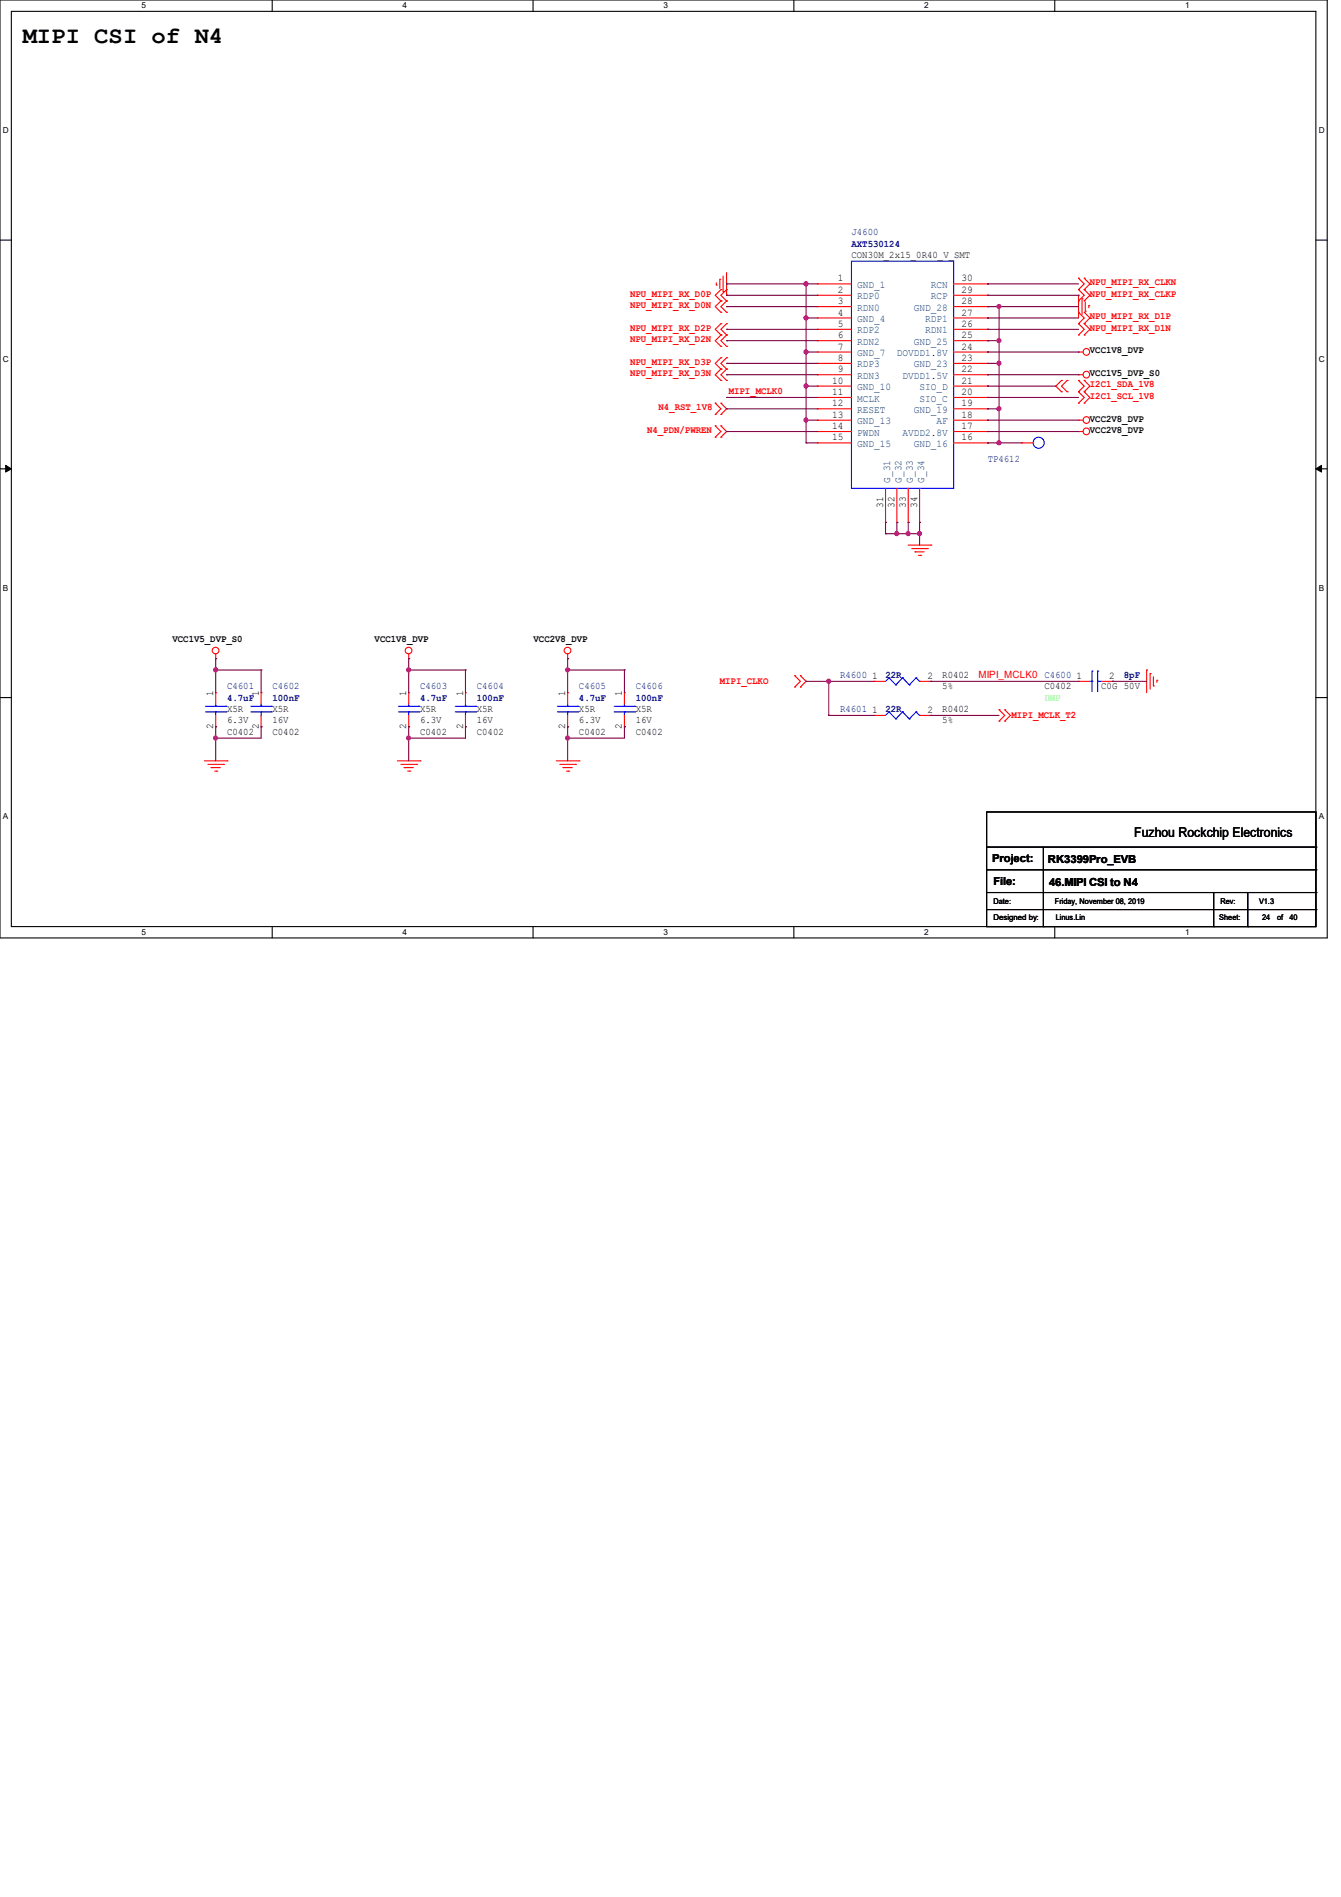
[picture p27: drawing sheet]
<svg xmlns="http://www.w3.org/2000/svg" width="210mm" height="297mm" viewBox="0 0 210 297" stroke-linecap="round" stroke-linejoin="round" font-family="sans-serif">
<defs><g id="words">
<text font-size="3.7" x="3.6" y="6.7">MIPI CSI of N4</text>
<text font-size="2.1" x="177.6" y="131">Fuzhou Rockchip Electronics</text>
<g font-size="1.7">
<text x="155.4" y="135">Project:</text>
<text x="164.1" y="135.1">RK3399Pro_EVB</text>
<text x="155.6" y="138.5">File:</text>
<text x="164.3" y="138.7">46.MIPI CSI to N4</text>
</g>
<g font-size="1.6" fill="#000080">
<text x="133.3" y="36.8">J4600</text>
<text x="133.3" y="38.6">AXT530124</text>
<text x="154.7" y="72.3">TP4612</text>
<text x="35.6" y="107.9">C4601</text>
<text x="42.7" y="107.9">C4602</text>
<text x="65.8" y="107.9">C4603</text>
<text x="74.7" y="107.9">C4604</text>
<text x="90.7" y="107.9">C4605</text>
<text x="99.6" y="107.9">C4606</text>
<text x="131.6" y="106.1">R4600</text>
<text x="138.7" y="106.2">22R</text>
<text x="176" y="106.2">8pF</text>
<text x="35.6" y="109.7">4.7uF</text>
<text x="42.7" y="109.7">100nF</text>
<text x="65.8" y="109.7">4.7uF</text>
<text x="74.7" y="109.7">100nF</text>
<text x="90.7" y="109.7">4.7uF</text>
<text x="99.6" y="109.7">100nF</text>
<text x="131.6" y="111.5">R4601</text>
<text x="138.7" y="111.5">22R</text>
</g>
<g font-size="1.6">
<text x="133.3" y="40.3">CON30M_2x15_0R40_V_SMT</text>
<text x="131.2" y="44.1">1</text>
<text x="131.2" y="45.8">2</text>
<text x="131.2" y="47.6">3</text>
<text x="150.6" y="47.6">28</text>
<text x="150.6" y="45.8">29</text>
<text x="150.6" y="44.1">30</text>
<text x="131.2" y="49.4">4</text>
<text x="131.2" y="51.2">5</text>
<text x="131.2" y="53">6</text>
<text x="150.6" y="53">25</text>
<text x="150.6" y="51.2">26</text>
<text x="150.6" y="49.4">27</text>
<text x="131.2" y="54.7">7</text>
<text x="131.2" y="56.5">8</text>
<text x="131.2" y="58.3">9</text>
<text x="150.6" y="58.3">22</text>
<text x="150.6" y="56.5">23</text>
<text x="150.6" y="54.7">24</text>
<text x="170.7" y="58.9">VCC1V5_DVP_S0</text>
<text x="170.7" y="55.3">VCC1V8_DVP</text>
<text x="130.3" y="60.1">10</text>
<text x="130.3" y="61.8">11</text>
<text x="130.3" y="63.6">12</text>
<text x="130.3" y="65.4">13</text>
<text x="150.6" y="65.4">18</text>
<text x="150.6" y="63.6">19</text>
<text x="150.6" y="61.8">20</text>
<text x="150.6" y="60.1">21</text>
<text x="170.7" y="66">VCC2V8_DVP</text>
<text x="130.3" y="67.2">14</text>
<text x="130.3" y="69">15</text>
<text x="150.6" y="69">16</text>
<text x="150.6" y="67.2">17</text>
<text x="170.7" y="67.8">VCC2V8_DVP</text>
<text x="138.3" y="79.5" transform="rotate(-90 138.3 79.5)">31</text>
<text x="140.1" y="79.5" transform="rotate(-90 140.1 79.5)">32</text>
<text x="141.9" y="79.5" transform="rotate(-90 141.9 79.5)">33</text>
<text x="143.6" y="79.5" transform="rotate(-90 143.6 79.5)">34</text>
<text x="27" y="100.5">VCC1V5_DVP_S0</text>
<text x="58.7" y="100.5">VCC1V8_DVP</text>
<text x="83.6" y="100.5">VCC2V8_DVP</text>
<text x="136.6" y="106.3">1</text>
<text x="145.2" y="106.3">2</text>
<text x="147.6" y="106.1">R0402</text>
<text x="147.6" y="107.9">5%</text>
<text x="163.6" y="107.9">C0402</text>
<text x="168.6" y="106.3">1</text>
<text x="172.5" y="107.9">C0G 50V</text>
<text x="173.7" y="106.3">2</text>
<text x="33.4" y="109" transform="rotate(-90 33.4 109)">1</text>
<text x="35.6" y="111.5">X5R</text>
<text x="35.6" y="113.2">6.3V</text>
<text x="40.5" y="109" transform="rotate(-90 40.5 109)">1</text>
<text x="42.7" y="111.5">X5R</text>
<text x="42.7" y="113.2">16V</text>
<text x="63.6" y="109" transform="rotate(-90 63.6 109)">1</text>
<text x="65.8" y="111.5">X5R</text>
<text x="65.8" y="113.2">6.3V</text>
<text x="72.5" y="109" transform="rotate(-90 72.5 109)">1</text>
<text x="74.7" y="111.5">X5R</text>
<text x="74.7" y="113.2">16V</text>
<text x="88.5" y="109" transform="rotate(-90 88.5 109)">1</text>
<text x="90.7" y="111.5">X5R</text>
<text x="90.7" y="113.2">6.3V</text>
<text x="97.4" y="109" transform="rotate(-90 97.4 109)">1</text>
<text x="99.6" y="111.5">X5R</text>
<text x="99.6" y="113.2">16V</text>
<text x="136.6" y="111.6">1</text>
<text x="145.2" y="111.6">2</text>
<text x="147.6" y="111.5">R0402</text>
<text x="147.6" y="113.2">5%</text>
<text x="33.4" y="114.1" transform="rotate(-90 33.4 114.1)">2</text>
<text x="35.6" y="115">C0402</text>
<text x="40.5" y="114.1" transform="rotate(-90 40.5 114.1)">2</text>
<text x="42.7" y="115">C0402</text>
<text x="63.6" y="114.1" transform="rotate(-90 63.6 114.1)">2</text>
<text x="65.8" y="115">C0402</text>
<text x="72.5" y="114.1" transform="rotate(-90 72.5 114.1)">2</text>
<text x="74.7" y="115">C0402</text>
<text x="88.5" y="114.1" transform="rotate(-90 88.5 114.1)">2</text>
<text x="90.7" y="115">C0402</text>
<text x="97.4" y="114.1" transform="rotate(-90 97.4 114.1)">2</text>
<text x="99.6" y="115">C0402</text>
</g>
<g font-size="1.6" fill="#f00">
<text x="98.7" y="46.4">NPU_MIPI_RX_D0P</text>
<text x="170.7" y="46.4">NPU_MIPI_RX_CLKP</text>
<text x="170.7" y="44.7">NPU_MIPI_RX_CLKN</text>
<text x="98.7" y="48.2">NPU_MIPI_RX_D0N</text>
<text x="98.7" y="51.8">NPU_MIPI_RX_D2P</text>
<text x="98.7" y="53.5">NPU_MIPI_RX_D2N</text>
<text x="170.7" y="50">NPU_MIPI_RX_D1P</text>
<text x="170.7" y="51.8">NPU_MIPI_RX_D1N</text>
<text x="98.7" y="58.9">NPU_MIPI_RX_D3N</text>
<text x="98.7" y="57.1">NPU_MIPI_RX_D3P</text>
<text x="103.1" y="64.2">N4_RST_1V8</text>
<text x="114.1" y="61.7">MIPI_MCLK0</text>
<text x="170.7" y="62.4">I2C1_SCL_1V8</text>
<text x="170.7" y="60.7">I2C1_SDA_1V8</text>
<text x="101.3" y="67.8">N4_PDN/PWREN</text>
<text x="112.7" y="107.1">MIPI_CLKO</text>
<text x="153.2" y="106.1">MIPI_MCLK0 C4600</text>
<text x="158.4" y="112.4">MIPI_MCLK_T2</text>
</g>
<g font-size="1.6" fill="#004080">
<text x="134.2" y="45.1">GND_1</text>
<text x="134.2" y="46.9">RDP0</text>
<text x="145.8" y="46.9">RCP</text>
<text x="145.8" y="45.1">RCN</text>
<text x="134.2" y="48.6">RDN0</text>
<text x="134.2" y="50.4">GND_4</text>
<text x="134.2" y="52.2">RDP2</text>
<text x="134.2" y="54">RDN2</text>
<text x="143.1" y="54">GND_25</text>
<text x="143.1" y="48.6">GND_28</text>
<text x="144.9" y="52.2">RDN1</text>
<text x="144.9" y="50.4">RDP1</text>
<text x="134.2" y="55.8">GND_7</text>
<text x="134.2" y="57.5">RDP3</text>
<text x="134.2" y="59.3">RDN3</text>
<text x="140.5" y="55.8">DOVDD1.8V</text>
<text x="141.4" y="59.3">DVDD1.5V</text>
<text x="143.1" y="57.5">GND_23</text>
<text x="134.2" y="61.1">GND_10</text>
<text x="134.2" y="62.9">MCLK</text>
<text x="134.2" y="64.6">RESET</text>
<text x="143.1" y="64.6">GND_19</text>
<text x="144" y="62.9">SIO_C</text>
<text x="144" y="61.1">SIO_D</text>
<text x="134.2" y="66.4">GND_13</text>
<text x="134.2" y="68.2">PWDN</text>
<text x="134.2" y="70">GND_15</text>
<text x="141.4" y="68.2">AVDD2.8V</text>
<text x="143.1" y="70">GND_16</text>
<text x="146.7" y="66.4">AF</text>
<text x="139.4" y="75.6" transform="rotate(-90 139.4 75.6)">G_31</text>
<text x="141.2" y="75.6" transform="rotate(-90 141.2 75.6)">G_32</text>
<text x="143" y="75.6" transform="rotate(-90 143 75.6)">G_33</text>
<text x="144.7" y="75.6" transform="rotate(-90 144.7 75.6)">G_34</text>
</g>
<text font-size="1.6" fill="#0f0" x="163.6" y="109.7">DNP</text>
<g font-size="1.3">
<text x="22.2" y="1.3">5</text>
<text x="63" y="1.3">4</text>
<text x="103.9" y="1.3">3</text>
<text x="144.7" y="1.3">2</text>
<text x="185.6" y="1.3">1</text>
<text x=".5" y="20.8">D</text>
<text x="206.5" y="20.8">D</text>
<text x=".5" y="56.6">C</text>
<text x="206.5" y="56.6">C</text>
<text x=".5" y="92.5">B</text>
<text x="206.5" y="92.5">B</text>
<text x=".5" y="128.3">A</text>
<text x="206.5" y="128.3">A</text>
<text x="22.2" y="146.4">5</text>
<text x="63" y="146.4">4</text>
<text x="103.9" y="146.4">3</text>
<text x="144.7" y="146.4">2</text>
<text x="185.6" y="146.4">1</text>
</g>
<g font-size="1.2">
<text x="155.6" y="141.6">Date:</text>
<text x="165.2" y="141.6">Friday, November 08, 2019</text>
<text x="191.1" y="141.6">Rev:</text>
<text x="197.2" y="141.6">V1.3</text>
<text x="155.6" y="144.1">Designed by:</text>
<text x="165.3" y="144.1">Linus.Lin</text>
<text x="191" y="144.1">Sheet:</text>
<text x="197.7" y="144.1">24</text>
<text x="200" y="144.1">of</text>
<text x="202" y="144.1">40</text>
</g>
</g></defs>
<path d="M0 0h207.9v146.9h-207.9zM1.8 1.8h204.3v143.3h-204.3z" fill="none" stroke="#000" stroke-width=".17"/>
<g fill="#fff">
<path d="M22.2 .2h.7v1.4h-.7z"/>
<path d="M22.2 145.2h.7v1.4h-.7z"/>
</g>
<path d="M42.6 0v1.8M42.6 145.1v1.8" fill="none" stroke="#000" stroke-width=".17"/>
<g fill="#fff">
<path d="M63 .2h.7v1.4h-.7z"/>
<path d="M63 145.2h.7v1.4h-.7z"/>
</g>
<path d="M83.5 0v1.8M83.5 145.1v1.8" fill="none" stroke="#000" stroke-width=".17"/>
<g fill="#fff">
<path d="M103.9 .2h.7v1.4h-.7z"/>
<path d="M103.9 145.2h.7v1.4h-.7z"/>
</g>
<path d="M124.3 0v1.8M124.3 145.1v1.8" fill="none" stroke="#000" stroke-width=".17"/>
<g fill="#fff">
<path d="M144.7 .2h.7v1.4h-.7z"/>
<path d="M144.7 145.2h.7v1.4h-.7z"/>
</g>
<path d="M165.2 0v1.8M165.2 145.1v1.8" fill="none" stroke="#000" stroke-width=".17"/>
<g fill="#fff">
<path d="M185.6 .2h.7v1.4h-.7z"/>
<path d="M185.6 145.2h.7v1.4h-.7z"/>
<path d="M.5 19.7h.9v1.4h-.9z"/>
<path d="M206.5 19.7h.9v1.4h-.9z"/>
<path d="M.5 55.5h.9v1.4h-.9z"/>
<path d="M206.5 55.5h.9v1.4h-.9z"/>
</g>
<path d="M0 37.6h1.8M206.1 37.6h1.8" fill="none" stroke="#000" stroke-width=".17"/>
<g fill="#fff">
<path d="M.5 91.3h.8v1.4h-.8z"/>
<path d="M206.5 91.3h.8v1.4h-.8z"/>
</g>
<path d="M0 73.4h1.8M206.1 73.4h1.8" fill="none" stroke="#000" stroke-width=".17"/>
<path d="M.9 72.9l.9 .5-.9 .5zM206.1 73.4l.9-.5v1z" fill="#000" stroke="#000" stroke-width=".16"/>
<g fill="#fff">
<path d="M.5 127.1h.8v1.4h-.8z"/>
<path d="M206.5 127.1h.8v1.4h-.8z"/>
</g>
<g fill="none" stroke="#000" stroke-width=".17">
<path d="M0 109.2h1.8M206.1 109.2h1.8M154.5 127.1h51.6v18h-51.6zM154.5 132.6h51.6M154.5 136.2h51.6M154.5 139.7h51.6M163.4 132.6v12.5M190.1 139.7v5.4M195.4 139.7v5.4M206.1 132.6h.1M206.1 136.2h.1M206.1 139.7h.1"/>
<path d="M154.5 142.4h51.6M163.4 145.1h.1M190.1 145.1h.1M195.4 145.1h.1M206.1 142.4h.1"/>
</g>
<g fill="none" stroke="#f00" stroke-width=".17">
<path d="M112.2 44.6h.1M112.2 44.3v.3M112.7 43.7h.1M112.7 43.7v1.5M112.9 59.6h.1M112.9 57.8h.1M112.9 47.1h.1M112.9 45.3h.1M112.9 48.9h.1M112.9 52.5h.1M112.9 50.7h.1M112.9 54.2h.1"/>
<path d="M112.9 56h.1M112.9 57.8l-.9 .9 .9 .9M112.9 45.3l-.9 .9 .9 .9M112.9 47.1l-.9 .9 .9 .9M112.9 50.7l-.9 .9 .9 .9M112.9 52.5l-.9 .8 .9 .9M112.9 56l-.9 .9 .9 .9M113.2 45.7h.1M113.2 43.2v2.5M113.8 46.2h.1M113.8 59.6h.1M113.8 57.8h.1"/>
<path d="M113.8 47.1h.1M113.8 45.3h.1M113.8 48.9h.1M113.8 52.5h.1M113.8 50.7h.1M113.8 54.2h.1M113.8 56h.1M113.8 42.7v3.5M113.8 57.8l-.9 .9 .9 .9M113.8 45.3l-.9 .9 .9 .9M113.8 47.1l-.9 .9 .9 .9M113.8 50.7l-.9 .9 .9 .9"/>
<path d="M113.8 52.5l-.9 .8 .9 .9M113.8 56l-.9 .9 .9 .9M128 44.4h.1M128 46.2h.1M128 48h.1M128 49.8h.1M128 51.6h.1M128 53.3h.1M128 55.1h.1M128 56.9h.1M128 58.7h.1M128 58.7h5.3"/>
<path d="M128 55.1h5.3M128 44.4h5.3M128 46.2h5.3M128 48h5.3M128 49.8h5.3M128 51.6h5.3M128 53.3h5.3M128 56.9h5.3M149.4 58.7h5.3M149.4 55.1h5.3M149.4 44.4h5.3M149.4 46.2h5.3"/>
<path d="M149.4 48h5.3M149.4 49.8h5.3M149.4 51.6h5.3M149.4 53.3h5.3M149.4 56.9h5.3M154.7 58.7h.1M154.7 56.9h.1M154.7 55.1h.1M154.7 53.3h.1M154.7 51.6h.1M154.7 49.8h.1M154.7 48h.1"/>
<path d="M154.7 46.2h.1M154.7 44.4h.1M166.2 59.6h.1M166.2 59.6l-.8 .9 .8 .8M167.1 59.6h.1M167.1 59.6l-.9 .9 .9 .8M168.9 58.7h.1M168.9 46.2h.1M168.9 55.1h.1M168.9 45.3h.1M168.9 47.1h.1M168.9 43.6h.1"/>
<path d="M168.9 48.9h.1M168.9 50.7h.1M168.9 52.5h.1M168.9 59.6h.1M168.9 58.7h.7M168.9 46.2v3.6M168.9 55.1h.7M168.9 45.3l.9 .9-.9 .9M168.9 43.6l.9 .8-.9 .9M168.9 48.9l.9 .9-.9 .9M168.9 50.7l.9 .9-.9 .9M168.9 59.6l.9 .9-.9 .8"/>
<path d="M169.5 46.8h.1M169.5 46.8v2.4M169.8 45.3h.1M169.8 47.1h.1M169.8 43.6h.1M169.8 48.9h.1M169.8 50.7h.1M169.8 52.5h.1M169.8 59.6h.1M169.8 45.3l.9 .9-.9 .9M169.8 43.6l.9 .8-.9 .9M169.8 48.9l.9 .9-.9 .9"/>
<path d="M169.8 50.7l.9 .9-.9 .9M169.8 59.6l.9 .9-.9 .8M170 48.7h.1M170 47.3v1.4M170.5 47.8h.1M170.5 47.8v.4M112 64.9h.1M112 63.1h.1M112 68.5h.1M112 66.7h.1M112 63.1l.9 .9-.9 .9M112 66.7l.9 .9-.9 .9"/>
<path d="M112.9 63.1h.1M112.9 64.9h.1M112.9 66.7h.1M112.9 68.5h.1M112.9 63.1l.9 .9-.9 .9M112.9 66.7l.9 .9-.9 .9M128 60.5h.1M128 62.2h.1M128 64h.1M128 65.8h.1M128 67.6h.1M128 69.3h.1"/>
<path d="M128 65.8h5.3M128 67.6h5.3M128 69.3h5.3M128 60.5h5.3M128 62.2h5.3M128 64h5.3M138.7 76.5v5.3M140.5 76.5v5.3M142.2 76.5v5.3M144 76.5v5.3M149.4 65.8h5.3M149.4 67.6h5.3"/>
<path d="M149.4 69.3h5.3M149.4 60.5h5.3M149.4 62.2h5.3M149.4 64h5.3M154.7 69.3h.1M154.7 67.6h.1M154.7 65.8h.1M154.7 64h.1M154.7 62.2h.1M154.7 60.5h.1M160 69.3h.1M160 69.3h1.8"/>
<path d="M166.2 61.3h.1M167.1 61.3h.1M168.9 65.8h.1M168.9 67.6h.1M168.9 61.3h.1M168.9 63.1h.1M168.9 65.8h.7M168.9 67.6h.7M168.9 61.3l.9 .9-.9 .9M169.8 61.3h.1M169.8 63.1h.1M169.8 61.3l.9 .9-.9 .9"/>
<path d="M138.7 81.8h.1M140.5 81.8h.1M142.2 81.8h.1M142.2 85.3h3.6M142.8 85.9h2.4M143.3 86.4h.1M143.3 86.4h1.4M143.8 87h.4M144 81.8h.1M144.2 87h.1M145.2 85.9h.1M145.8 85.3h.1"/>
<path d="M32 119.1h3.6M32.6 119.7h2.4M33.8 103.1h.1M33.8 108.5h.1M33.8 113.8h.1M33.8 102.4v.7M33.8 108.5v1.7M33.8 112v1.8M35 119.7h.1M35.6 119.1h.1M40.9 108.5h.1M40.9 113.8h.1"/>
<path d="M40.9 108.5v1.7M40.9 112v1.8M62.2 119.1h3.6M62.8 119.7h2.4M64 103.1h.1M64 108.5h.1M64 113.8h.1M64 102.4v.7M64 108.5v1.7M64 112v1.8M65.2 119.7h.1M65.8 119.1h.1"/>
<path d="M72.9 108.5h.1M72.9 113.8h.1M72.9 108.5v1.7M72.9 112v1.8M87.1 119.1h3.6M87.7 119.7h2.4M88.9 103.1h.1M88.9 108.5h.1M88.9 113.8h.1M88.9 102.4v.7M88.9 108.5v1.7M88.9 112v1.8"/>
<path d="M90.1 119.7h.1M90.7 119.1h.1M97.8 108.5h.1M97.8 113.8h.1M97.8 108.5v1.7M97.8 112v1.8M124.5 105.8h.1M124.5 107.6h.1M124.5 105.8l.8 .9-.8 .9M125.3 107.6h.1M125.3 105.8h.1M125.3 105.8l.9 .9-.9 .9"/>
<path d="M136.9 106.7h.1M136.9 112h.1M136.9 106.7h1.8M136.9 112h1.8M144 106.7h1.8M144 112h1.8M145.8 106.7h.1M145.8 112h.1M156.5 112.9h.1M156.5 111.1h.1M156.5 111.1l.9 .9-.9 .9M157.4 112.9h.1"/>
<path d="M157.4 111.1h.1M157.4 111.1l.8 .9-.8 .9M168.9 106.7h.1M168.9 106.7h1.8M172.5 106.7h1.7M174.2 106.7h.1M179.6 104.9h.1M179.6 104.9v3.6M180.1 105.5h.1M180.1 105.5v2.4M180.6 107.4h.1M180.6 106v1.4"/>
<path d="M181.2 106.5h.1M181.2 106.5v.3M33.1 120.2h.1M33.1 120.2h1.4M33.6 120.7h.4M34 120.7h.1M63.3 120.2h.1M63.3 120.2h1.4M63.8 120.7h.4M64.2 120.7h.1M88.2 120.2h.1M88.2 120.2h1.4"/>
<path d="M88.7 120.7h.4M89.1 120.7h.1"/>
<circle cx="170.1" cy="58.7" r=".52"/>
<circle cx="170.1" cy="55.1" r=".52"/>
<circle cx="170.1" cy="65.8" r=".52"/>
<circle cx="170.1" cy="67.5" r=".52"/>
<circle cx="33.8" cy="101.9" r=".52"/>
<circle cx="64" cy="101.9" r=".52"/>
<circle cx="88.9" cy="101.9" r=".52"/>
</g>
<g fill="none" stroke="#00f" stroke-width=".17">
<path d="M133.3 40.9h16.1v35.6h-16.1zM32.2 111.5h3.2M32.2 110.6h3.2M33.8 110.6h.1M33.8 111.5h.1M33.8 110.2v.4M33.8 111.5v.5M35.4 111.5h.1M35.4 110.6h.1M39.3 111.5h3.2M39.3 110.6h3.2M40.9 110.6h.1"/>
<path d="M40.9 111.5h.1M40.9 110.2v.4M40.9 111.5v.5M42.5 111.5h.1M42.5 110.6h.1M62.4 111.5h3.2M62.4 110.6h3.2M64 110.6h.1M64 111.5h.1M64 110.2v.4M64 111.5v.5M65.6 111.5h.1"/>
<path d="M65.6 110.6h.1M71.3 111.5h3.2M71.3 110.6h3.2M72.9 110.6h.1M72.9 111.5h.1M72.9 110.2v.4M72.9 111.5v.5M74.5 111.5h.1M74.5 110.6h.1M87.3 111.5h3.2M87.3 110.6h3.2M88.9 110.6h.1"/>
<path d="M88.9 111.5h.1M88.9 110.2v.4M88.9 111.5v.5M90.5 111.5h.1M90.5 110.6h.1M96.2 111.5h3.2M96.2 110.6h3.2M97.8 110.6h.1M97.8 111.5h.1M97.8 110.2v.4M97.8 111.5v.5M99.4 111.5h.1"/>
<path d="M99.4 110.6h.1M139.2 106.1h.1M139.2 111.5h.1M139.2 106.1l-.5 .6M139.2 106.1l1.1 1.1M139.2 111.5l-.5 .5M139.2 111.5l1.1 1.1M140.3 107.2h.1M140.3 112.6h.1M141.4 106.1h.1M141.4 111.5h.1M141.4 106.1l-1.1 1.1"/>
<path d="M141.4 106.1l1 1.1M141.4 111.5l-1.1 1.1M141.4 111.5l1 1.1M142.4 107.2h.1M142.4 112.6h.1M143.5 106.1h.1M143.5 111.5h.1M143.5 106.1l-1.1 1.1M143.5 106.1l.5 .6M143.5 111.5l-1.1 1.1M143.5 111.5l.5 .5M144 106.7h.1"/>
<path d="M144 112h.1M170.7 106.7h.3M171 106.7h.1M171 105.1h.1M171 105.1v3.2M171.9 105.1h.1M171.9 106.7h.1M171.9 106.7h.6M171.9 105.1v3.2"/>
<circle cx="162.7" cy="69.3" r=".87"/>
</g>
<g fill="none" stroke="#800040" stroke-width=".17">
<path d="M113.8 44.4h.1M113.8 46.2h.1M113.8 48h.1M113.8 56.9h.1M113.8 58.7h.1M113.8 51.6h.1M113.8 53.3h.1M113.8 44.4h14.2M113.8 53.3h14.2M113.8 56.9h14.2M113.8 48h14.2M113.8 58.7h14.2"/>
<path d="M113.8 51.6h14.2M113.8 46.2h14.2M126.2 55.1h.1M126.2 49.8h.1M126.2 44.4h.1M126.2 55.1h1.8M126.2 49.8h1.8M126.2 44.4v24.9M154.7 53.3h.1M154.7 56.9h.1M154.7 48h.1M154.7 58.7h.1"/>
<path d="M154.7 55.1h.1M154.7 49.8h.1M154.7 51.6h.1M154.7 44.4h.1M154.7 46.2h.1M154.7 44.4h14.2M154.7 55.1h14.2M154.7 49.8h14.2M154.7 53.3h1.8M154.7 56.9h1.8M154.7 48h14.2M154.7 58.7h14.2"/>
<path d="M154.7 51.6h14.2M154.7 46.2h14.2M156.5 53.3h.1M156.5 56.9h.1M156.5 48h.1M156.5 48v21.3M113.8 62.2h.1M113.8 64h.1M113.8 67.6h.1M113.8 62.2h14.2M113.8 64h14.2M113.8 67.6h14.2"/>
<path d="M126.2 65.8h.1M126.2 69.3h.1M126.2 60.5h.1M126.2 69.3h1.8M126.2 65.8h1.8M126.2 60.5h1.8M154.7 64h.1M154.7 69.3h.1M154.7 62.2h.1M154.7 60.5h.1M154.7 65.8h.1M154.7 67.6h.1"/>
<path d="M154.7 69.3h5.3M154.7 65.8h14.2M154.7 60.5h10.7M154.7 62.2h14.2M154.7 64h1.8M154.7 67.6h14.2M156.5 64h.1M156.5 69.3h.1M138.7 81.8h.1M138.7 83.6h.1M138.7 81.8v1.8M138.7 83.6h5.3"/>
<path d="M140.5 81.8h.1M140.5 83.6h.1M140.5 81.8v1.8M142.2 81.8h.1M142.2 83.6h.1M142.2 81.8v1.8M144 81.8h.1M144 83.6h.1M144 81.8v3.5M33.8 115.6h.1M33.8 113.8h.1M33.8 104.9h.1"/>
<path d="M33.8 103.1h.1M33.8 103.1v5.4M33.8 113.8v5.3M33.8 104.9h7.1M40.9 104.9h.1M40.9 113.8h.1M40.9 113.8v1.8h-7.1M40.9 104.9v3.6M64 104.9h.1M64 113.8h.1M64 115.6h.1M64 103.1h.1"/>
<path d="M64 104.9h8.9M64 103.1v5.4M64 113.8v5.3M72.9 104.9h.1M72.9 113.8h.1M72.9 113.8v1.8h-8.9M72.9 104.9v3.6M88.9 104.9h.1M88.9 113.8h.1M88.9 115.6h.1M88.9 103.1h.1M88.9 104.9h8.9"/>
<path d="M88.9 103.1v5.4M88.9 113.8v5.3M97.8 104.9h.1M97.8 113.8h.1M97.8 113.8v1.8h-8.9M97.8 104.9v3.6M126.2 106.7h.1M126.2 106.7h10.7M129.8 112h.1M129.8 106.7h.1M129.8 112h7.1M129.8 106.7v5.3"/>
<path d="M145.8 112h.1M145.8 106.7h.1M145.8 112h10.7M145.8 106.7h23.1M174.2 106.7h.1M174.2 106.7h5.4"/>
</g>
<g fill="#f0f" stroke="#f0f" stroke-width=".17">
<circle cx="129.8" cy="106.7" r=".32"/>
<circle cx="33.8" cy="115.5" r=".32"/>
<circle cx="33.8" cy="104.9" r=".32"/>
<circle cx="64" cy="115.5" r=".32"/>
<circle cx="64" cy="104.9" r=".32"/>
<circle cx="126.2" cy="44.4" r=".32"/>
<circle cx="126.2" cy="49.8" r=".32"/>
<circle cx="126.2" cy="65.8" r=".32"/>
<circle cx="126.2" cy="60.4" r=".32"/>
<circle cx="126.2" cy="55.1" r=".32"/>
<circle cx="156.4" cy="56.9" r=".32"/>
<circle cx="156.4" cy="53.3" r=".32"/>
<circle cx="156.4" cy="64" r=".32"/>
<circle cx="156.4" cy="48" r=".32"/>
<circle cx="140.4" cy="83.5" r=".32"/>
<circle cx="144" cy="83.5" r=".32"/>
<circle cx="142.2" cy="83.5" r=".32"/>
<circle cx="156.4" cy="69.3" r=".32"/>
<circle cx="88.9" cy="104.9" r=".32"/>
<circle cx="88.9" cy="115.5" r=".32"/>
</g>
<use href="#words"/>
</svg>
